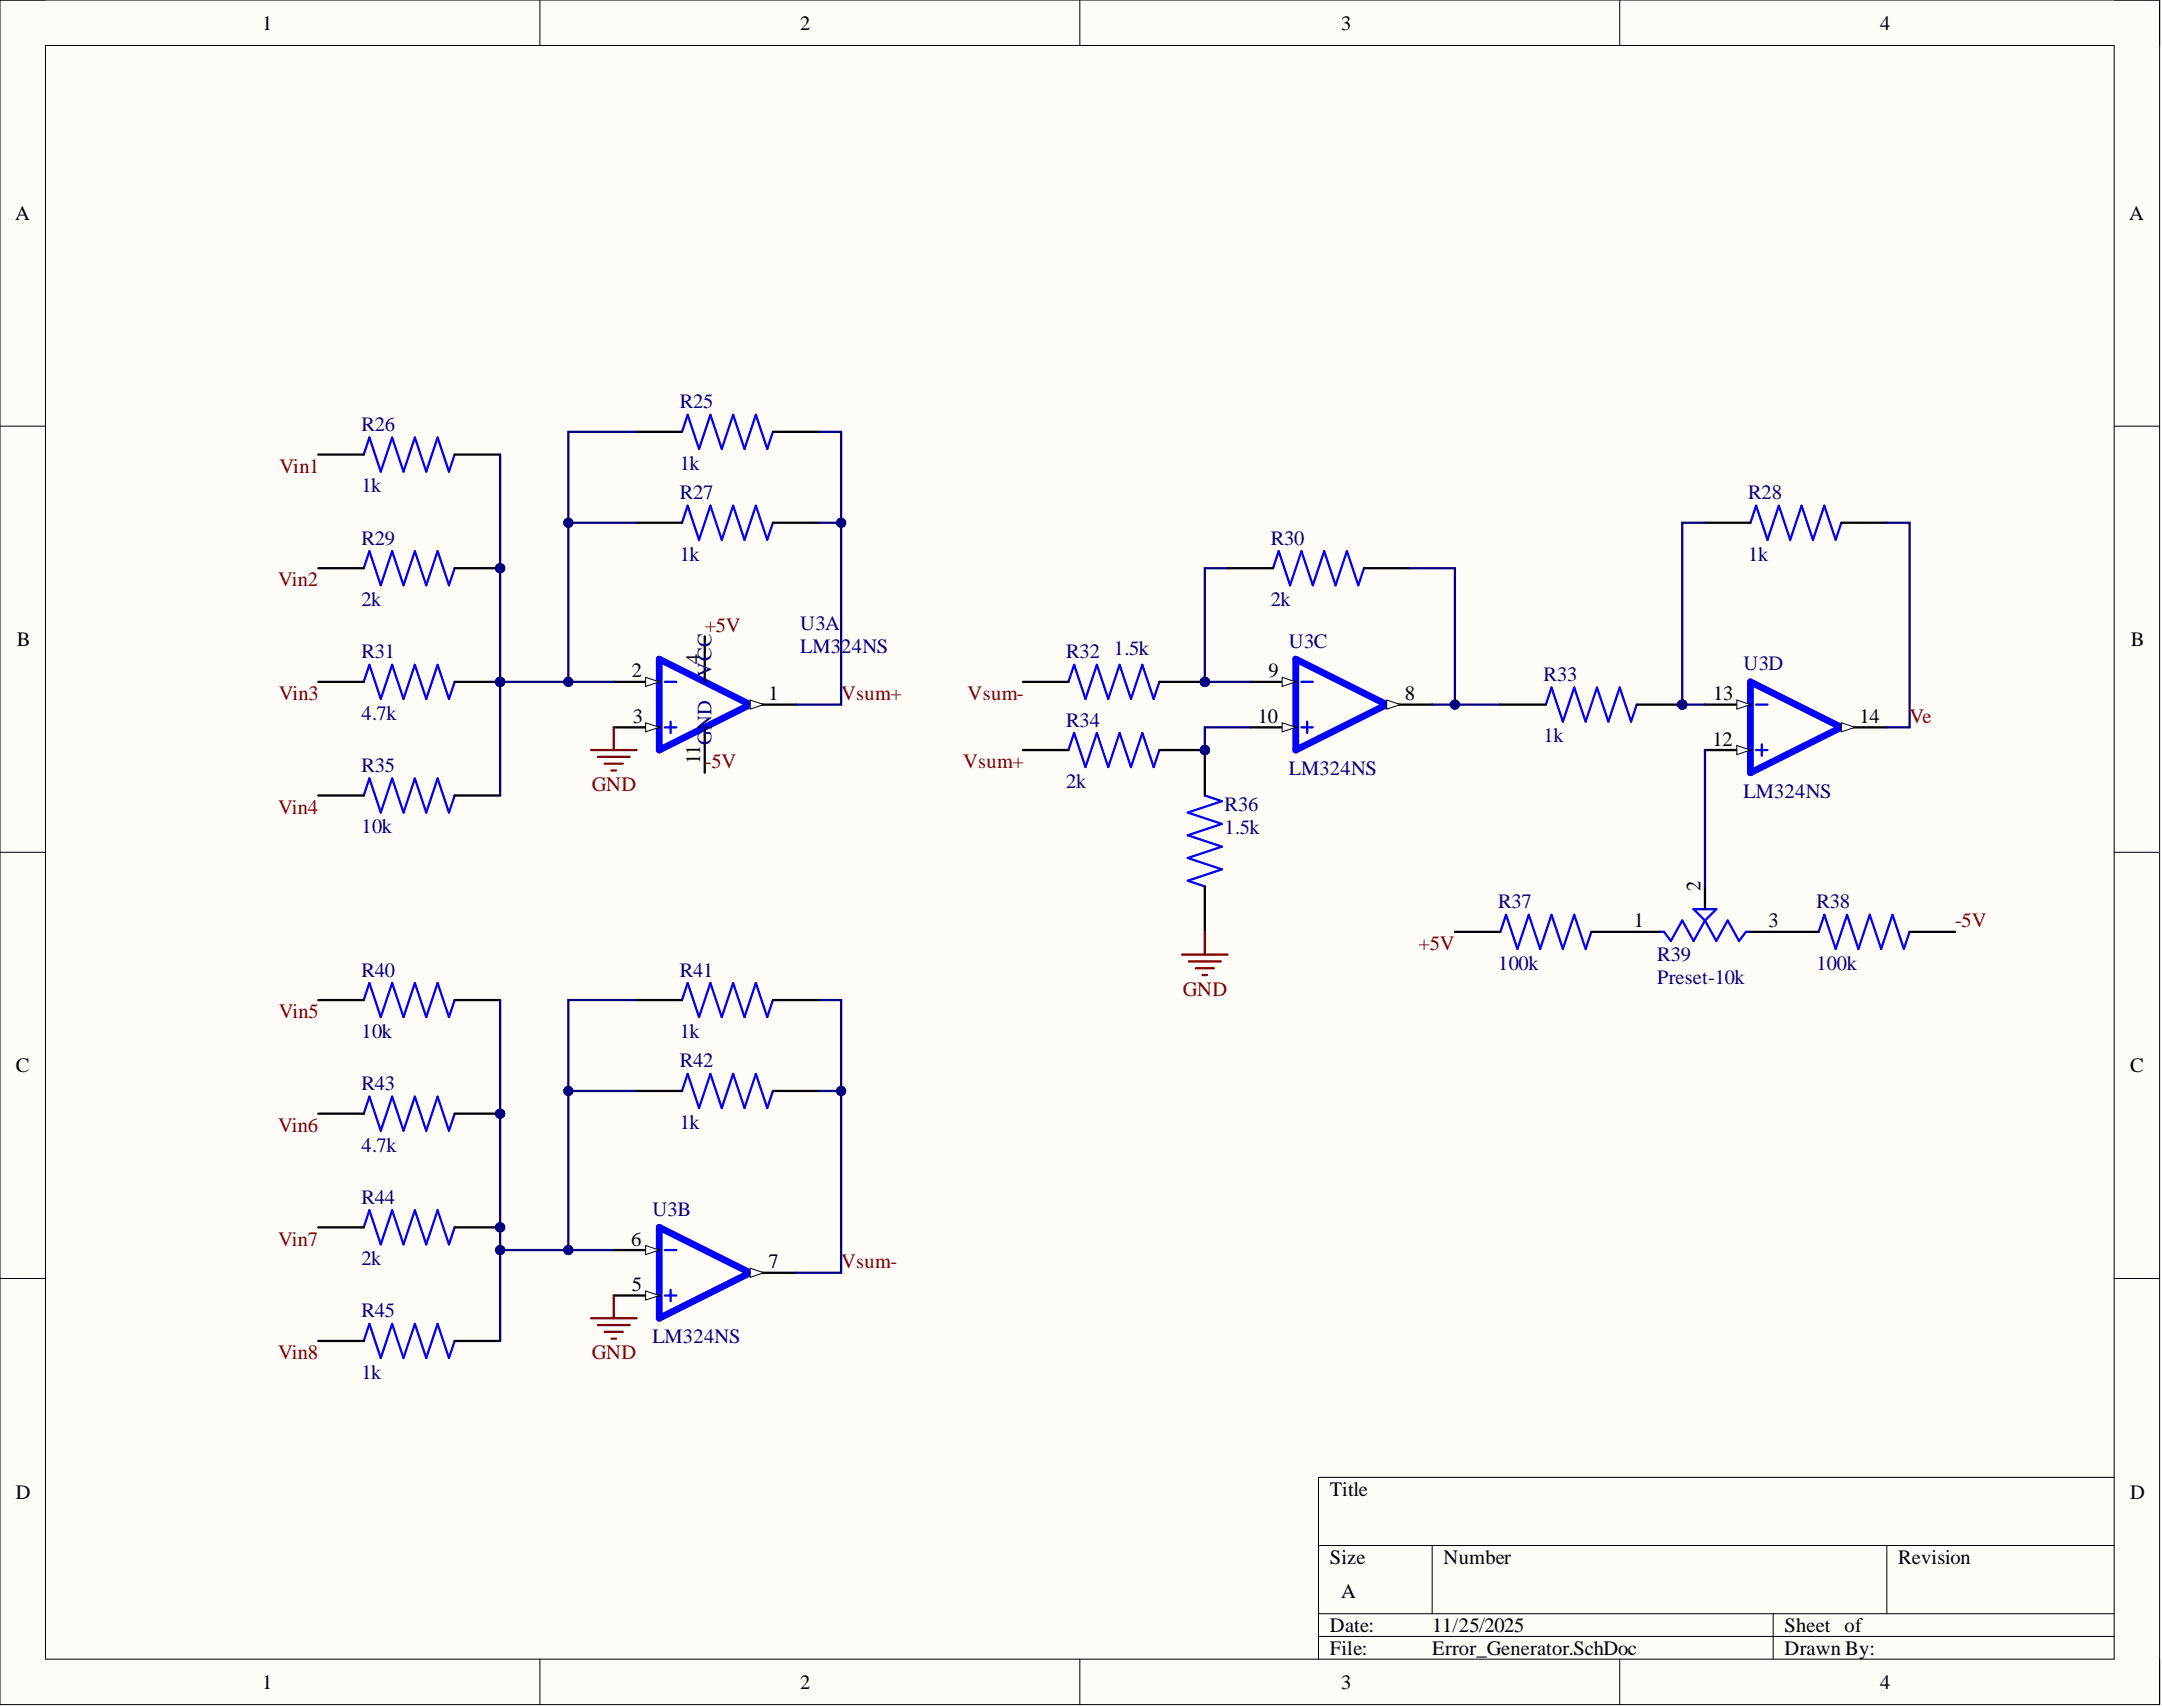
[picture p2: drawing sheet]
<svg xmlns="http://www.w3.org/2000/svg" width="241mm" height="190mm" viewBox="0 0 241 190" stroke-linecap="round" stroke-linejoin="round" font-family="sans-serif">
<defs><g id="words">
<g font-size="2.3">
<text x="29.3" y="3.3">1</text>
<text x="89.3" y="3.3">2</text>
<text x="149.7" y="3.3">3</text>
<text x="209.8" y="3.3">4</text>
<text x="1.7" y="24.5">A</text>
<text x="237.7" y="24.5">A</text>
<text x="1.9" y="72.1">B</text>
<text x="70.5" y="75.6">2</text>
<text x="78.1" y="74.1" transform="rotate(-90 78.1 74.1)">4</text>
<text x="141.6" y="75.6">9</text>
<text x="237.8" y="72.1">B</text>
<text x="70.6" y="80.7">3</text>
<text x="85.8" y="78.1">1</text>
<text x="140.4" y="80.7">10</text>
<text x="156.8" y="78.1">8</text>
<text x="191.1" y="83.2">12</text>
<text x="191.2" y="78.1">13</text>
<text x="207.5" y="80.7">14</text>
<text x="78.1" y="85.2" transform="rotate(-90 78.1 85.2)">11</text>
<text x="189.8" y="99.4" transform="rotate(-90 189.8 99.4)">2</text>
<text x="182.3" y="103.5">1</text>
<text x="197.4" y="103.5">3</text>
<text x="1.8" y="119.6">C</text>
<text x="237.7" y="119.6">C</text>
<text x="70.4" y="139">6</text>
<text x="85.8" y="141.5">7</text>
<text x="70.5" y="144.1">5</text>
<text x="1.8" y="167.2">D</text>
<text x="148.4" y="166.9">Title</text>
<text x="237.7" y="167.2">D</text>
<text x="148.4" y="174.5">Size</text>
<text x="149.7" y="178.3">A</text>
<text x="161.1" y="174.5">Number</text>
<text x="211.9" y="174.5">Revision</text>
<text x="148.4" y="182.1">Date:</text>
<text x="148.4" y="184.7">File:</text>
<text x="159.8" y="182.1">11/25/2025</text>
<text x="159.8" y="184.7">Error_Generator.SchDoc</text>
<text x="199.2" y="182.1">Sheet of</text>
<text x="199.2" y="184.7">Drawn By:</text>
<text x="29.3" y="188.5">1</text>
<text x="89.3" y="188.5">2</text>
<text x="149.7" y="188.5">3</text>
<text x="209.8" y="188.5">4</text>
</g>
<g font-size="2.3" fill="#000080">
<text x="75.9" y="45.6">R25</text>
<text x="40.3" y="48.1">R26</text>
<text x="75.9" y="52.4">1k</text>
<text x="40.3" y="55">1k</text>
<text x="75.9" y="55.7">R27</text>
<text x="195.1" y="55.7">R28</text>
<text x="40.3" y="60.8">R29</text>
<text x="75.9" y="62.6">1k</text>
<text x="141.8" y="60.8">R30</text>
<text x="195.1" y="62.6">1k</text>
<text x="40.3" y="67.6">2k</text>
<text x="89.3" y="70.3">U3A</text>
<text x="141.8" y="67.6">2k</text>
<text x="40.3" y="73.5">R31</text>
<text x="79.4" y="75.5" transform="rotate(-90 79.4 75.5)">VCC</text>
<text x="89.3" y="72.9">LM3</text>
<text x="93.9" y="72.9">24NS</text>
<text x="119" y="73.5">R32</text>
<text x="124.3" y="73.1">1.5k</text>
<text x="143.9" y="72.3">U3C</text>
<text x="172.3" y="76">R33</text>
<text x="194.6" y="74.8">U3D</text>
<text x="40.3" y="80.3">4.7k</text>
<text x="79.4" y="83.1" transform="rotate(-90 79.4 83.1)">GND</text>
<text x="119" y="81.1">R34</text>
<text x="172.3" y="82.9">1k</text>
<text x="40.3" y="86.2">R35</text>
<text x="119" y="87.9">2k</text>
<text x="143.9" y="86.5">LM324NS</text>
<text x="194.6" y="89">LM324NS</text>
<text x="40.3" y="93">10k</text>
<text x="136.7" y="90.6">R36</text>
<text x="136.7" y="93.1">1.5k</text>
<text x="167.2" y="101.4">R37</text>
<text x="202.7" y="101.4">R38</text>
<text x="185" y="107.3">R39</text>
<text x="40.3" y="109">R40</text>
<text x="75.9" y="109">R41</text>
<text x="167.2" y="108.2">100k</text>
<text x="185" y="109.8">Preset-10k</text>
<text x="202.7" y="108.2">100k</text>
<text x="40.3" y="115.8">10k</text>
<text x="75.9" y="119.1">R42</text>
<text x="75.9" y="115.8">1k</text>
<text x="40.3" y="121.7">R43</text>
<text x="75.9" y="126">1k</text>
<text x="40.3" y="128.5">4.7k</text>
<text x="40.3" y="134.3">R44</text>
<text x="72.8" y="135.7">U3B</text>
<text x="40.3" y="141.2">2k</text>
<text x="40.3" y="147">R45</text>
<text x="72.8" y="149.9">LM324NS</text>
<text x="40.3" y="153.9">1k</text>
</g>
<g font-size="2.3" fill="#800000">
<text x="31.2" y="52.8">Vin1</text>
<text x="31" y="65.4">Vin2</text>
<text x="78.7" y="70.5">+5V</text>
<text x="31.1" y="78.1">Vin3</text>
<text x="93.9" y="78.1">Vsum+</text>
<text x="108" y="78.1">Vsum-</text>
<text x="213.1" y="80.7">Ve</text>
<text x="66.1" y="88.3">GND</text>
<text x="78.7" y="85.7">-5V</text>
<text x="107.5" y="85.7">Vsum+</text>
<text x="31" y="90.8">Vin4</text>
<text x="158.3" y="106">+5V</text>
<text x="218.2" y="103.5">-5V</text>
<text x="31.1" y="113.6">Vin5</text>
<text x="132" y="111.1">GND</text>
<text x="31" y="126.3">Vin6</text>
<text x="31" y="139">Vin7</text>
<text x="93.9" y="141.5">Vsum-</text>
<text x="31" y="151.7">Vin8</text>
<text x="66.1" y="151.7">GND</text>
</g>
</g></defs>
<path d="M0 0h241v190.2h-241z" fill-rule="evenodd" fill="#fffcf8"/>
<path d="M0 0h241v190.2h-241z" fill="none" stroke="#000" stroke-width=".11"/>
<path d="M5.1 5.1h230.9v180.1h-230.9z" fill-rule="evenodd" fill="#fffcf8"/>
<g fill="none" stroke="#000" stroke-width=".11">
<path d="M0 0h5.1M5.1 5.1h230.9v180.1h-230.9zM60.3 0v5.1M120.5 0v5.1M180.8 0v5.1M236 0h5v5.1M0 47.6h5.1M236 47.6h5M0 95.1h5.1M236 95.1h5M0 142.7h5.1M236 142.7h5"/>
<path d="M147.2 172.5h88.8M159.8 172.5v7.6M210.6 172.5v7.6M236 164.9h-88.8v20.3M60.3 185.2v5M120.5 185.2v5M147.2 180.1h88.8M147.2 182.6h88.8M180.8 185.2v5M197.9 180.1v5.1M241 185.2v5"/>
</g>
<path d="M40.6 50.7l.6-1.9 1.3 3.8 1.3-3.8 1.2 3.8 1.3-3.8 1.3 3.8 1.2-3.8 1.3 3.8 .6-1.9" fill="none" stroke="#00f" stroke-width=".25"/>
<path d="M35.5 50.7h5.1M50.7 50.7h5.1" fill="none" stroke="#000" stroke-width=".25"/>
<circle cx="55.8" cy="63.4" r=".51" fill="#000080"/>
<circle cx="55.8" cy="63.4" r=".51" fill="none" stroke="#000080" stroke-width=".11"/>
<path d="M40.6 63.4l.6-1.9 1.3 3.8 1.3-3.8 1.2 3.8 1.3-3.8 1.3 3.8 1.2-3.8 1.3 3.8 .6-1.9" fill="none" stroke="#00f" stroke-width=".25"/>
<path d="M35.5 63.4h5.1M50.7 63.4h5.1" fill="none" stroke="#000" stroke-width=".25"/>
<circle cx="55.8" cy="63.4" r=".51" fill="#000080"/>
<circle cx="55.8" cy="63.4" r=".51" fill="none" stroke="#000080" stroke-width=".11"/>
<circle cx="55.8" cy="76.1" r=".51" fill="#000080"/>
<circle cx="55.8" cy="76.1" r=".51" fill="none" stroke="#000080" stroke-width=".11"/>
<path d="M40.6 76.1l.6-1.9 1.3 3.8 1.3-3.8 1.2 3.8 1.3-3.8 1.3 3.8 1.2-3.8 1.3 3.8 .6-1.9" fill="none" stroke="#00f" stroke-width=".25"/>
<path d="M35.5 76.1h5.1M50.7 76.1h5.1" fill="none" stroke="#000" stroke-width=".25"/>
<circle cx="55.8" cy="76.1" r=".51" fill="#000080"/>
<circle cx="55.8" cy="76.1" r=".51" fill="none" stroke="#000080" stroke-width=".11"/>
<path d="M74.2 76.1h1.3M40.6 88.8l.6-1.9 1.3 3.8 1.3-3.8 1.2 3.8 1.3-3.8 1.3 3.8 1.2-3.8 1.3 3.8 .6-1.9M74.2 81.2h1.3M74.8 80.5v1.3" fill="none" stroke="#00f" stroke-width=".25"/>
<path d="M68.5 76.1h5.1M35.5 88.8h5.1M50.7 88.8h5.1" fill="none" stroke="#000" stroke-width=".25"/>
<path d="M73.6 73.6l10.1 5-10.1 5.1z" fill="none" stroke="#00f" stroke-width=".76"/>
<path d="M72.1 75.6l1.5 .5-1.5 .5z" fill="#f8fcff"/>
<path d="M72.1 75.6l1.5 .5-1.5 .5z" fill="none" stroke="#000" stroke-width=".11"/>
<path d="M68.5 81.2h5.1" fill="none" stroke="#000" stroke-width=".25"/>
<path d="M72.1 80.7l1.5 .5-1.5 .5z" fill="#f8fcff"/>
<path d="M72.1 80.7l1.5 .5-1.5 .5z" fill="none" stroke="#000" stroke-width=".11"/>
<path d="M78.7 71v5.1M83.7 78.6h5.1" fill="none" stroke="#000" stroke-width=".25"/>
<path d="M83.7 78.1l1.6 .5-1.6 .5z" fill="#f8fcff"/>
<path d="M83.7 78.1l1.6 .5-1.6 .5z" fill="none" stroke="#000" stroke-width=".11"/>
<path d="M139.5 76.1h5.1M78.7 81.2v5" fill="none" stroke="#000" stroke-width=".25"/>
<path d="M144.6 73.6l10.2 5-10.2 5.1z" fill="none" stroke="#00f" stroke-width=".76"/>
<path d="M145.3 76.1h1.2M145.3 81.2h1.2M145.9 80.5v1.3" fill="none" stroke="#00f" stroke-width=".25"/>
<path d="M143.1 75.6l1.5 .5-1.5 .5z" fill="#f8fcff"/>
<path d="M143.1 75.6l1.5 .5-1.5 .5z" fill="none" stroke="#000" stroke-width=".11"/>
<path d="M139.5 81.2h5.1" fill="none" stroke="#000" stroke-width=".25"/>
<path d="M143.1 80.7l1.5 .5-1.5 .5z" fill="#f8fcff"/>
<path d="M143.1 80.7l1.5 .5-1.5 .5z" fill="none" stroke="#000" stroke-width=".11"/>
<path d="M154.8 78.6h5" fill="none" stroke="#000" stroke-width=".25"/>
<path d="M154.8 78.1l1.5 .5-1.5 .5z" fill="#f8fcff"/>
<path d="M154.8 78.1l1.5 .5-1.5 .5z" fill="none" stroke="#000" stroke-width=".11"/>
<path d="M195.4 76.1l10.1 5.1-10.1 5z" fill="none" stroke="#00f" stroke-width=".76"/>
<path d="M196 78.6h1.3M196 83.7h1.3M196.6 83.1v1.2" fill="none" stroke="#00f" stroke-width=".25"/>
<path d="M190.3 78.6h5.1" fill="none" stroke="#000" stroke-width=".25"/>
<path d="M193.8 78.1l1.6 .5-1.6 .5z" fill="#f8fcff"/>
<path d="M193.8 78.1l1.6 .5-1.6 .5z" fill="none" stroke="#000" stroke-width=".11"/>
<path d="M190.3 83.7h5.1" fill="none" stroke="#000" stroke-width=".25"/>
<path d="M193.8 83.2l1.6 .5-1.6 .5z" fill="#f8fcff"/>
<path d="M193.8 83.2l1.6 .5-1.6 .5z" fill="none" stroke="#000" stroke-width=".11"/>
<path d="M205.5 81.2h5.1" fill="none" stroke="#000" stroke-width=".25"/>
<path d="M205.5 80.7l1.5 .5-1.5 .5z" fill="#f8fcff"/>
<path d="M205.5 80.7l1.5 .5-1.5 .5z" fill="none" stroke="#000" stroke-width=".11"/>
<path d="M76.1 58.3l.7-1.9 1.2 3.8 1.3-3.8 1.3 3.8 1.2-3.8 1.3 3.8 1.3-3.8 1.2 3.8 .7-1.9M76.1 48.2l.7-1.9 1.2 3.8 1.3-3.8 1.3 3.8 1.2-3.8 1.3 3.8 1.3-3.8 1.2 3.8 .7-1.9M74.2 139.5h1.3M74.2 144.6h1.3M74.8 143.9v1.3" fill="none" stroke="#00f" stroke-width=".25"/>
<path d="M71 58.3h5.1M71 48.2h5.1M86.3 58.3h5M86.3 48.2h5M68.5 139.5h5.1" fill="none" stroke="#000" stroke-width=".25"/>
<path d="M66 83.7h5M66.7 84.5h3.6M67.5 85.2h2M68.3 86h.5M68.5 81.2v2.5" fill="none" stroke="#800000" stroke-width=".25"/>
<path d="M73.6 137l10.1 5-10.1 5.1z" fill="none" stroke="#00f" stroke-width=".76"/>
<path d="M72.1 139l1.5 .5-1.5 .5z" fill="#f8fcff"/>
<path d="M72.1 139l1.5 .5-1.5 .5z" fill="none" stroke="#000" stroke-width=".11"/>
<path d="M68.5 144.6h5.1" fill="none" stroke="#000" stroke-width=".25"/>
<path d="M72.1 144.1l1.5 .5-1.5 .5z" fill="#f8fcff"/>
<path d="M72.1 144.1l1.5 .5-1.5 .5z" fill="none" stroke="#000" stroke-width=".11"/>
<path d="M83.7 142h5.1" fill="none" stroke="#000" stroke-width=".25"/>
<path d="M83.7 141.5l1.6 .5-1.6 .5z" fill="#f8fcff"/>
<path d="M83.7 141.5l1.6 .5-1.6 .5z" fill="none" stroke="#000" stroke-width=".11"/>
<path d="M40.6 149.7l.6-2 1.3 3.9 1.3-3.9 1.2 3.9 1.3-3.9 1.3 3.9 1.2-3.9 1.3 3.9 .6-1.9" fill="none" stroke="#00f" stroke-width=".25"/>
<path d="M35.5 149.7h5.1M50.7 149.7h5.1" fill="none" stroke="#000" stroke-width=".25"/>
<circle cx="55.8" cy="137" r=".51" fill="#000080"/>
<circle cx="55.8" cy="137" r=".51" fill="none" stroke="#000080" stroke-width=".11"/>
<path d="M40.6 137l.6-1.9 1.3 3.8 1.3-3.8 1.2 3.8 1.3-3.8 1.3 3.8 1.2-3.8 1.3 3.8 .6-1.9" fill="none" stroke="#00f" stroke-width=".25"/>
<path d="M35.5 137h5.1M50.7 137h5.1" fill="none" stroke="#000" stroke-width=".25"/>
<circle cx="55.8" cy="137" r=".51" fill="#000080"/>
<circle cx="55.8" cy="137" r=".51" fill="none" stroke="#000080" stroke-width=".11"/>
<circle cx="55.8" cy="124.3" r=".51" fill="#000080"/>
<circle cx="55.8" cy="124.3" r=".51" fill="none" stroke="#000080" stroke-width=".11"/>
<path d="M40.6 124.3l.6-1.9 1.3 3.8 1.3-3.8 1.2 3.8 1.3-3.8 1.3 3.8 1.2-3.8 1.3 3.8 .6-1.9" fill="none" stroke="#00f" stroke-width=".25"/>
<path d="M35.5 124.3h5.1M50.7 124.3h5.1" fill="none" stroke="#000" stroke-width=".25"/>
<circle cx="55.8" cy="124.3" r=".51" fill="#000080"/>
<circle cx="55.8" cy="124.3" r=".51" fill="none" stroke="#000080" stroke-width=".11"/>
<path d="M40.6 111.6l.6-1.9 1.3 3.8 1.3-3.8 1.2 3.8 1.3-3.8 1.3 3.8 1.2-3.8 1.3 3.8 .6-1.9M76.1 111.6l.7-1.9 1.2 3.8 1.3-3.8 1.3 3.8 1.2-3.8 1.3 3.8 1.3-3.8 1.2 3.8 .7-1.9M76.1 121.8l.7-2 1.2 3.9 1.3-3.9 1.3 3.9 1.2-3.9 1.3 3.9 1.3-3.9 1.2 3.9 .7-1.9" fill="none" stroke="#00f" stroke-width=".25"/>
<path d="M35.5 111.6h5.1M50.7 111.6h5.1M71 111.6h5.1M86.3 111.6h5M71 121.8h5.1M86.3 121.8h5" fill="none" stroke="#000" stroke-width=".25"/>
<path d="M66 147.1h5M66.7 147.9h3.6M67.5 148.6h2M68.3 149.4h.5M68.5 144.6v2.5" fill="none" stroke="#800000" stroke-width=".25"/>
<circle cx="187.8" cy="78.6" r=".51" fill="#000080"/>
<circle cx="187.8" cy="78.6" r=".51" fill="none" stroke="#000080" stroke-width=".11"/>
<path d="M172.5 78.6l.7-1.9 1.2 3.8 1.3-3.8 1.3 3.8 1.2-3.8 1.3 3.8 1.3-3.8 1.2 3.8 .7-1.9" fill="none" stroke="#00f" stroke-width=".25"/>
<path d="M167.5 78.6h5M182.7 78.6h5.1" fill="none" stroke="#000" stroke-width=".25"/>
<circle cx="187.8" cy="78.6" r=".51" fill="#000080"/>
<circle cx="187.8" cy="78.6" r=".51" fill="none" stroke="#000080" stroke-width=".11"/>
<path d="M195.4 58.3l.6-1.9 1.3 3.8 1.2-3.8 1.3 3.8 1.3-3.8 1.2 3.8 1.3-3.8 1.3 3.8 .6-1.9" fill="none" stroke="#00f" stroke-width=".25"/>
<path d="M190.3 58.3h5.1M205.5 58.3h5.1" fill="none" stroke="#000" stroke-width=".25"/>
<circle cx="134.5" cy="76.1" r=".51" fill="#000080"/>
<circle cx="134.5" cy="76.1" r=".51" fill="none" stroke="#000080" stroke-width=".11"/>
<path d="M119.2 76.1l.7-1.9 1.3 3.8 1.2-3.8 1.3 3.8 1.3-3.8 1.2 3.8 1.3-3.8 1.3 3.8 .6-1.9" fill="none" stroke="#00f" stroke-width=".25"/>
<path d="M114.2 76.1h5M129.4 76.1h5.1" fill="none" stroke="#000" stroke-width=".25"/>
<circle cx="134.5" cy="76.1" r=".51" fill="#000080"/>
<circle cx="134.5" cy="76.1" r=".51" fill="none" stroke="#000080" stroke-width=".11"/>
<circle cx="134.5" cy="83.7" r=".51" fill="#000080"/>
<circle cx="134.5" cy="83.7" r=".51" fill="none" stroke="#000080" stroke-width=".11"/>
<path d="M134.5 88.8l1.9 .6-3.8 1.3 3.8 1.2-3.8 1.3 3.8 1.3-3.8 1.3 3.8 1.2-3.8 1.3 1.9 .6" fill="none" stroke="#00f" stroke-width=".25"/>
<path d="M134.5 83.7v5.1M134.5 98.9v5.1" fill="none" stroke="#000" stroke-width=".25"/>
<circle cx="134.5" cy="83.7" r=".51" fill="#000080"/>
<circle cx="134.5" cy="83.7" r=".51" fill="none" stroke="#000080" stroke-width=".11"/>
<path d="M142.1 63.4l.6-1.9 1.3 3.8 1.3-3.8 1.2 3.8 1.3-3.8 1.3 3.8 1.2-3.8 1.3 3.8 .6-1.9" fill="none" stroke="#00f" stroke-width=".25"/>
<path d="M137 63.4h5.1M152.2 63.4h5.1" fill="none" stroke="#000" stroke-width=".25"/>
<circle cx="134.5" cy="83.7" r=".51" fill="#000080"/>
<circle cx="134.5" cy="83.7" r=".51" fill="none" stroke="#000080" stroke-width=".11"/>
<path d="M119.2 83.7l.7-1.9 1.3 3.8 1.2-3.8 1.3 3.8 1.3-3.8 1.2 3.8 1.3-3.8 1.3 3.8 .6-1.9" fill="none" stroke="#00f" stroke-width=".25"/>
<path d="M114.2 83.7h5M129.4 83.7h5.1" fill="none" stroke="#000" stroke-width=".25"/>
<circle cx="134.5" cy="83.7" r=".51" fill="#000080"/>
<circle cx="134.5" cy="83.7" r=".51" fill="none" stroke="#000080" stroke-width=".11"/>
<path d="M167.5 104l.6-1.9 1.3 3.8 1.2-3.8 1.3 3.8 1.3-3.8 1.2 3.8 1.3-3.8 1.3 3.8 .6-1.9M189 101.5h2.6l-1.3 1.2zM190.3 102.7l-1.3 2.3-1.2-2.3-1.3 2.3-.8-1h-.5M190.3 102.7l1.3 2.3 1.2-2.3 1.3 2.3 .8-1h.5M203 104l.6-1.9 1.3 3.8 1.2-3.8 1.3 3.8 1.3-3.8 1.3 3.8 1.2-3.8 1.3 3.8 .6-1.9" fill="none" stroke="#00f" stroke-width=".25"/>
<path d="M190.3 98.9v2.6M162.4 104h5.1M177.6 104h7.6M195.4 104h7.6M213.1 104h5.1" fill="none" stroke="#000" stroke-width=".25"/>
<path d="M131.9 106.5h5.1M132.7 107.3h3.5M133.5 108.1h2M134.2 108.8h.5M134.5 104v2.5" fill="none" stroke="#800000" stroke-width=".25"/>
<path d="M55.8 50.7v25.4" fill="none" stroke="#000080" stroke-width=".25"/>
<circle cx="55.8" cy="63.4" r=".51" fill="#000080"/>
<circle cx="55.8" cy="63.4" r=".51" fill="none" stroke="#000080" stroke-width=".11"/>
<circle cx="55.8" cy="76.1" r=".51" fill="#000080"/>
<circle cx="55.8" cy="76.1" r=".51" fill="none" stroke="#000080" stroke-width=".11"/>
<path d="M71 48.2h-7.6v27.9" fill="none" stroke="#000080" stroke-width=".25"/>
<circle cx="63.4" cy="76.1" r=".51" fill="#000080"/>
<circle cx="63.4" cy="76.1" r=".51" fill="none" stroke="#000080" stroke-width=".11"/>
<circle cx="63.4" cy="58.3" r=".51" fill="#000080"/>
<circle cx="63.4" cy="58.3" r=".51" fill="none" stroke="#000080" stroke-width=".11"/>
<path d="M91.3 48.2h2.6v30.4h-5.1" fill="none" stroke="#000080" stroke-width=".25"/>
<circle cx="93.9" cy="58.3" r=".51" fill="#000080"/>
<circle cx="93.9" cy="58.3" r=".51" fill="none" stroke="#000080" stroke-width=".11"/>
<path d="M91.3 58.3h2.6" fill="none" stroke="#000080" stroke-width=".25"/>
<circle cx="93.9" cy="58.3" r=".51" fill="#000080"/>
<circle cx="93.9" cy="58.3" r=".51" fill="none" stroke="#000080" stroke-width=".11"/>
<path d="M63.4 58.3h7.6" fill="none" stroke="#000080" stroke-width=".25"/>
<circle cx="63.4" cy="58.3" r=".51" fill="#000080"/>
<circle cx="63.4" cy="58.3" r=".51" fill="none" stroke="#000080" stroke-width=".11"/>
<path d="M68.5 76.1h-12.7v12.7" fill="none" stroke="#000080" stroke-width=".25"/>
<circle cx="55.8" cy="76.1" r=".51" fill="#000080"/>
<circle cx="55.8" cy="76.1" r=".51" fill="none" stroke="#000080" stroke-width=".11"/>
<circle cx="63.4" cy="76.1" r=".51" fill="#000080"/>
<circle cx="63.4" cy="76.1" r=".51" fill="none" stroke="#000080" stroke-width=".11"/>
<path d="M91.3 111.6h2.6v30.4h-5.1" fill="none" stroke="#000080" stroke-width=".25"/>
<circle cx="93.9" cy="121.8" r=".51" fill="#000080"/>
<circle cx="93.9" cy="121.8" r=".51" fill="none" stroke="#000080" stroke-width=".11"/>
<path d="M91.3 121.8h2.6" fill="none" stroke="#000080" stroke-width=".25"/>
<circle cx="93.9" cy="121.8" r=".51" fill="#000080"/>
<circle cx="93.9" cy="121.8" r=".51" fill="none" stroke="#000080" stroke-width=".11"/>
<path d="M63.4 121.8h7.6" fill="none" stroke="#000080" stroke-width=".25"/>
<circle cx="63.4" cy="121.8" r=".51" fill="#000080"/>
<circle cx="63.4" cy="121.8" r=".51" fill="none" stroke="#000080" stroke-width=".11"/>
<path d="M55.8 111.6v38.1" fill="none" stroke="#000080" stroke-width=".25"/>
<circle cx="55.8" cy="124.3" r=".51" fill="#000080"/>
<circle cx="55.8" cy="124.3" r=".51" fill="none" stroke="#000080" stroke-width=".11"/>
<circle cx="55.8" cy="137" r=".51" fill="#000080"/>
<circle cx="55.8" cy="137" r=".51" fill="none" stroke="#000080" stroke-width=".11"/>
<circle cx="55.8" cy="139.5" r=".51" fill="#000080"/>
<circle cx="55.8" cy="139.5" r=".51" fill="none" stroke="#000080" stroke-width=".11"/>
<path d="M71 111.6h-7.6v27.9h5.1" fill="none" stroke="#000080" stroke-width=".25"/>
<circle cx="63.4" cy="121.8" r=".51" fill="#000080"/>
<circle cx="63.4" cy="121.8" r=".51" fill="none" stroke="#000080" stroke-width=".11"/>
<circle cx="63.4" cy="139.5" r=".51" fill="#000080"/>
<circle cx="63.4" cy="139.5" r=".51" fill="none" stroke="#000080" stroke-width=".11"/>
<path d="M55.8 139.5h7.6" fill="none" stroke="#000080" stroke-width=".25"/>
<circle cx="63.4" cy="139.5" r=".51" fill="#000080"/>
<circle cx="63.4" cy="139.5" r=".51" fill="none" stroke="#000080" stroke-width=".11"/>
<circle cx="55.8" cy="139.5" r=".51" fill="#000080"/>
<circle cx="55.8" cy="139.5" r=".51" fill="none" stroke="#000080" stroke-width=".11"/>
<path d="M137 63.4h-2.5v12.7" fill="none" stroke="#000080" stroke-width=".25"/>
<circle cx="134.5" cy="76.1" r=".51" fill="#000080"/>
<circle cx="134.5" cy="76.1" r=".51" fill="none" stroke="#000080" stroke-width=".11"/>
<path d="M157.3 63.4h5.1v15.2h-2.6" fill="none" stroke="#000080" stroke-width=".25"/>
<circle cx="162.4" cy="78.6" r=".51" fill="#000080"/>
<circle cx="162.4" cy="78.6" r=".51" fill="none" stroke="#000080" stroke-width=".11"/>
<path d="M162.4 78.6h5.1" fill="none" stroke="#000080" stroke-width=".25"/>
<circle cx="162.4" cy="78.6" r=".51" fill="#000080"/>
<circle cx="162.4" cy="78.6" r=".51" fill="none" stroke="#000080" stroke-width=".11"/>
<path d="M187.8 78.6h2.5" fill="none" stroke="#000080" stroke-width=".25"/>
<circle cx="187.8" cy="78.6" r=".51" fill="#000080"/>
<circle cx="187.8" cy="78.6" r=".51" fill="none" stroke="#000080" stroke-width=".11"/>
<path d="M190.3 58.3h-2.5v20.3" fill="none" stroke="#000080" stroke-width=".25"/>
<circle cx="187.8" cy="78.6" r=".51" fill="#000080"/>
<circle cx="187.8" cy="78.6" r=".51" fill="none" stroke="#000080" stroke-width=".11"/>
<path d="M210.6 58.3h2.5v22.9h-2.5M139.5 81.2h-5v2.5M190.3 83.7v15.2" fill="none" stroke="#000080" stroke-width=".25"/>
<circle cx="134.5" cy="83.7" r=".51" fill="#000080"/>
<circle cx="134.5" cy="83.7" r=".51" fill="none" stroke="#000080" stroke-width=".11"/>
<path d="M134.5 76.1h5" fill="none" stroke="#000080" stroke-width=".25"/>
<circle cx="134.5" cy="76.1" r=".51" fill="#000080"/>
<circle cx="134.5" cy="76.1" r=".51" fill="none" stroke="#000080" stroke-width=".11"/>
<use href="#words"/>
</svg>
